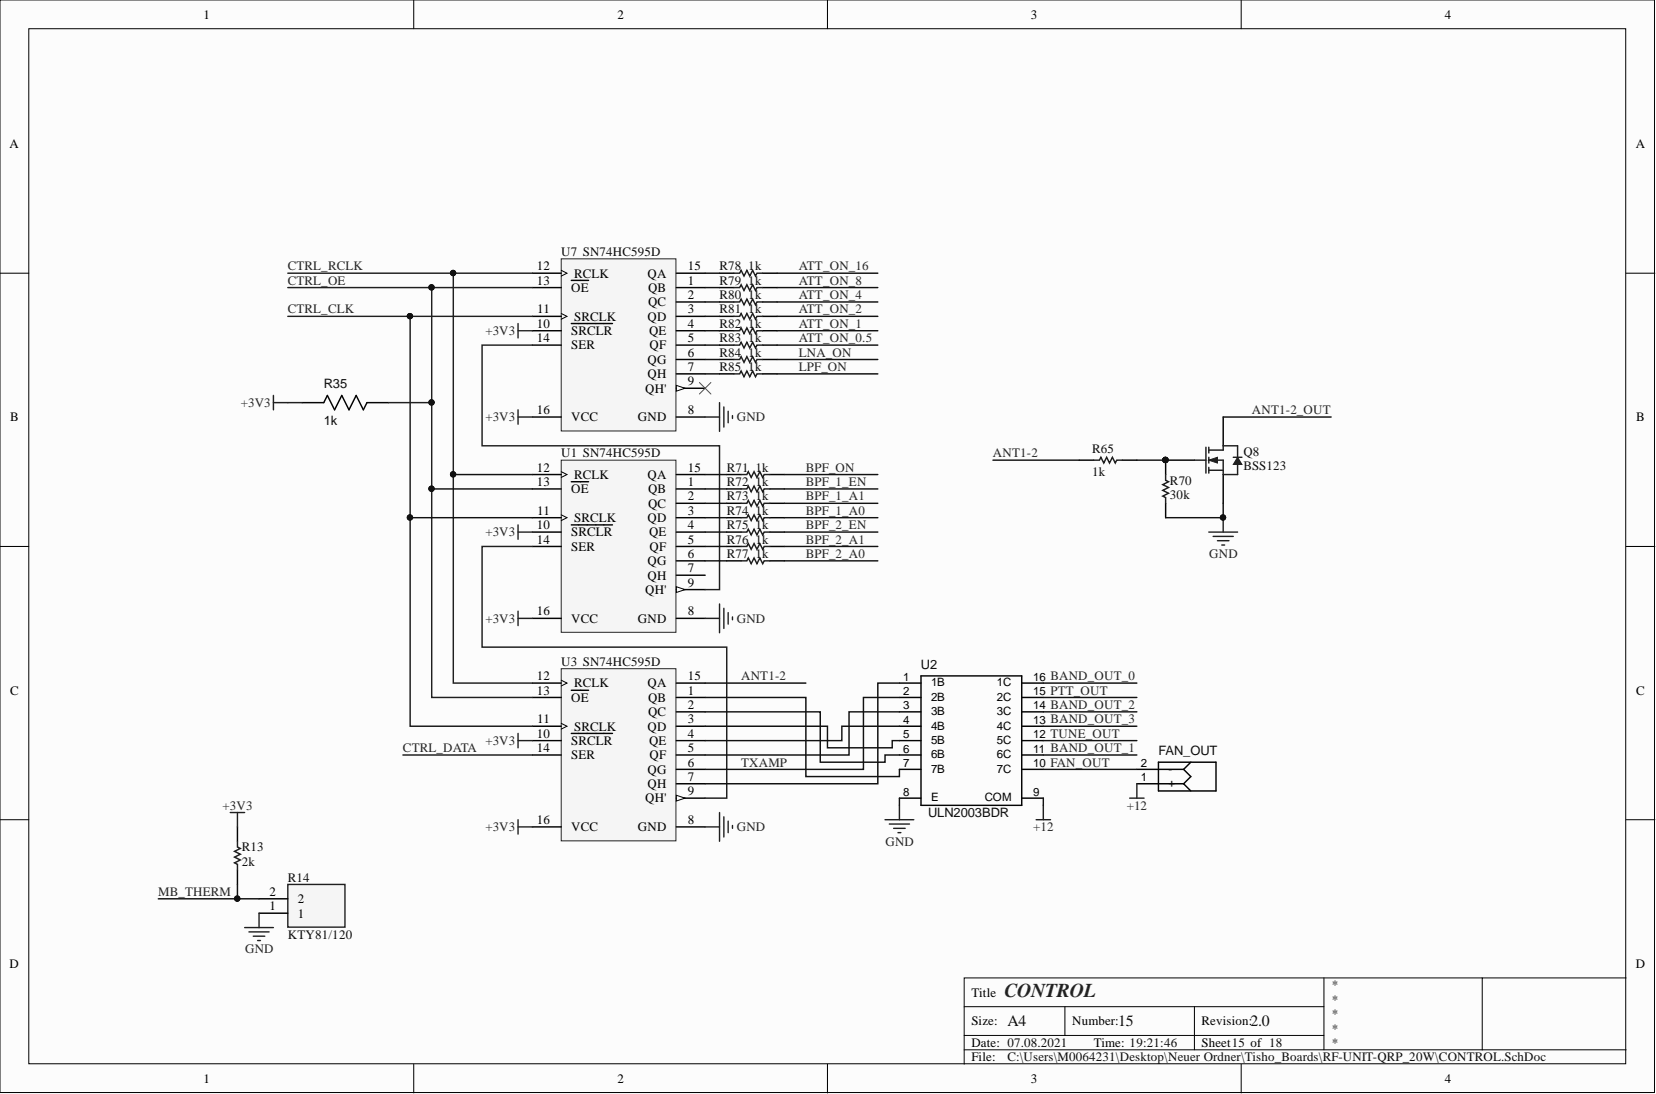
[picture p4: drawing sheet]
<svg xmlns="http://www.w3.org/2000/svg" width="292mm" height="193mm" viewBox="0 0 292 193" stroke-linecap="round" stroke-linejoin="round" font-family="sans-serif">
<defs><g id="words">
<text font-size="3.5" fill="#262626" x="177.2" y="175.8">CONTROL</text>
<g font-size="2.8" fill="#0e0e0e">
<text x="177.7" y="181">A4</text>
<text x="197.2" y="181">15</text>
<text x="220.6" y="181">2.0</text>
</g>
<g font-size="2.3">
<text x="35.9" y="3.3">1</text>
<text x="108.9" y="3.3">2</text>
<text x="181.8" y="3.3">3</text>
<text x="254.8" y="3.3">4</text>
<text x="1.7" y="26.1">A</text>
<text x="288.5" y="26.1">A</text>
<text x="94.7" y="47.7">12</text>
<text x="121.3" y="47.7">15</text>
<text x="94.7" y="50.2">13</text>
<text x="100.8" y="51.5">OE</text>
<text x="101.3" y="49">RCLK</text>
<text x="114.2" y="49">QA</text>
<text x="114.3" y="51.5">QB</text>
<text x="121.3" y="50.2">1</text>
<text x="121.3" y="52.8">2</text>
<text x="94.7" y="57.8">10</text>
<text x="94.8" y="55.3">11</text>
<text x="100.8" y="59.1">SRCLR</text>
<text x="101.3" y="56.6">SRCLK</text>
<text x="114.2" y="56.6">QD</text>
<text x="114.3" y="54">QC</text>
<text x="114.5" y="59.1">QE</text>
<text x="121.3" y="55.3">3</text>
<text x="121.3" y="57.8">4</text>
<text x="94.7" y="60.4">14</text>
<text x="100.8" y="61.6">SER</text>
<text x="114.2" y="64.2">QG</text>
<text x="114.6" y="61.6">QF</text>
<text x="121.3" y="60.4">5</text>
<text x="121.3" y="62.9">6</text>
<text x="121.3" y="65.4">7</text>
<text x="113.8" y="69.2">QH'</text>
<text x="114.2" y="66.7">QH</text>
<text x="121.3" y="68">9</text>
<text x="1.8" y="74.3">B</text>
<text x="94.7" y="73.1">16</text>
<text x="100.8" y="74.3">VCC</text>
<text x="112.5" y="74.3">GND</text>
<text x="121.3" y="73.1">8</text>
<text x="288.6" y="74.3">B</text>
<text x="94.7" y="83.2">12</text>
<text x="121.3" y="83.2">15</text>
<text x="94.7" y="85.7">13</text>
<text x="100.8" y="87">OE</text>
<text x="101.3" y="84.5">RCLK</text>
<text x="114.2" y="84.5">QA</text>
<text x="114.3" y="87">QB</text>
<text x="114.3" y="89.5">QC</text>
<text x="121.3" y="85.7">1</text>
<text x="121.3" y="88.3">2</text>
<text x="94.7" y="93.3">10</text>
<text x="94.7" y="95.9">14</text>
<text x="94.8" y="90.8">11</text>
<text x="100.8" y="94.6">SRCLR</text>
<text x="101.3" y="92.1">SRCLK</text>
<text x="114.2" y="92.1">QD</text>
<text x="114.5" y="94.6">QE</text>
<text x="121.3" y="90.8">3</text>
<text x="121.3" y="93.3">4</text>
<text x="121.3" y="95.9">5</text>
<text x="100.8" y="97.2">SER</text>
<text x="114.2" y="99.7">QG</text>
<text x="114.6" y="97.2">QF</text>
<text x="121.3" y="98.4">6</text>
<text x="121.3" y="101">7</text>
<text x="113.8" y="104.8">QH'</text>
<text x="114.2" y="102.2">QH</text>
<text x="121.3" y="103.5">9</text>
<text x="94.7" y="108.6">16</text>
<text x="100.8" y="109.8">VCC</text>
<text x="112.5" y="109.8">GND</text>
<text x="121.3" y="108.6">8</text>
<text x="94.7" y="120">12</text>
<text x="121.3" y="120">15</text>
<text x="1.8" y="122.5">C</text>
<text x="94.7" y="122.5">13</text>
<text x="100.8" y="123.8">OE</text>
<text x="101.3" y="121.3">RCLK</text>
<text x="114.2" y="121.3">QA</text>
<text x="114.3" y="123.8">QB</text>
<text x="121.3" y="122.5">1</text>
<text x="121.3" y="125.1">2</text>
<text x="288.6" y="122.5">C</text>
<text x="94.7" y="130.1">10</text>
<text x="94.8" y="127.6">11</text>
<text x="100.8" y="131.4">SRCLR</text>
<text x="101.3" y="128.9">SRCLK</text>
<text x="114.2" y="128.9">QD</text>
<text x="114.3" y="126.3">QC</text>
<text x="114.5" y="131.4">QE</text>
<text x="121.3" y="127.6">3</text>
<text x="121.3" y="130.1">4</text>
<text x="94.7" y="132.7">14</text>
<text x="100.8" y="133.9">SER</text>
<text x="114.2" y="136.5">QG</text>
<text x="114.6" y="133.9">QF</text>
<text x="121.3" y="132.7">5</text>
<text x="121.3" y="135.2">6</text>
<text x="121.3" y="137.7">7</text>
<text x="113.8" y="141.5">QH'</text>
<text x="114.2" y="139">QH</text>
<text x="121.3" y="140.3">9</text>
<text x="94.7" y="145.3">16</text>
<text x="100.8" y="146.6">VCC</text>
<text x="112.5" y="146.6">GND</text>
<text x="121.3" y="145.3">8</text>
<text x="47.6" y="160.6">1</text>
<text x="47.6" y="158">2</text>
<text x="52.5" y="161.8">1</text>
<text x="52.5" y="159.3">2</text>
<text x="1.7" y="170.7">D</text>
<text x="288.5" y="170.7">D</text>
<text x="171.3" y="175.8">Title</text>
<text x="171.3" y="180.9">Size:</text>
<text x="171.3" y="184.7">Date: 07.08.2021</text>
<text x="189.1" y="180.9">Number:</text>
<text x="192.9" y="184.7">Time: 19:21:46</text>
<text x="212" y="180.9">Revision:</text>
<text x="212" y="184.7">Sheet15 of 18</text>
<text x="35.9" y="191">1</text>
<text x="108.9" y="191">2</text>
<text x="171.3" y="187.2">File:</text>
<text x="181.8" y="191">3</text>
<text x="254.8" y="191">4</text>
</g>
<g font-size="2.3" fill="#262626">
<text x="50.8" y="47.7">CTRL_RCLK</text>
<text x="140.9" y="47.7">ATT_ON_16</text>
<text x="50.8" y="50.2">CTRL_OE</text>
<text x="140.9" y="50.2">ATT_ON_8</text>
<text x="140.9" y="52.8">ATT_ON_4</text>
<text x="50.8" y="55.3">CTRL_CLK</text>
<text x="85.6" y="59.1">+3V3</text>
<text x="140.9" y="55.3">ATT_ON_2</text>
<text x="140.9" y="57.8">ATT_ON_1</text>
<text x="140.9" y="60.4">ATT_ON_0.5</text>
<text x="140.9" y="62.9">LNA_ON</text>
<text x="140.9" y="65.4">LPF_ON</text>
<text x="42.5" y="71.8">+3V3</text>
<text x="85.6" y="74.3">+3V3</text>
<text x="130" y="74.3">GND</text>
<text x="220.8" y="73.1">ANT1-2_OUT</text>
<text x="142.1" y="83.2">BPF_ON</text>
<text x="175.1" y="80.7">ANT1-2</text>
<text x="142.1" y="85.7">BPF_1_EN</text>
<text x="142.1" y="88.3">BPF_1_A1</text>
<text x="85.6" y="94.6">+3V3</text>
<text x="142.1" y="90.8">BPF_1_A0</text>
<text x="142.1" y="93.3">BPF_2_EN</text>
<text x="142.1" y="95.9">BPF_2_A1</text>
<text x="142.1" y="98.4">BPF_2_A0</text>
<text x="213.3" y="98.4">GND</text>
<text x="85.6" y="109.8">+3V3</text>
<text x="130" y="109.8">GND</text>
<text x="130.7" y="120">ANT1-2</text>
<text x="85.6" y="131.4">+3V3</text>
<text x="71.1" y="132.7">CTRL_DATA</text>
<text x="130.7" y="135.2">TXAMP</text>
<text x="39.3" y="142.8">+3V3</text>
<text x="198.8" y="142.8">+12</text>
<text x="85.6" y="146.6">+3V3</text>
<text x="130" y="146.6">GND</text>
<text x="156.2" y="149.2">GND</text>
<text x="182.3" y="146.6">+12</text>
<text x="27.9" y="158">MB_THERM</text>
<text x="43.2" y="168.2">GND</text>
</g>
<g font-size="2.3" fill="#0e0e0e">
<text x="99" y="45.1">U7 SN74HC595D</text>
<text x="126.9" y="47.7">R78</text>
<text x="132" y="47.7">1k</text>
<text x="126.9" y="50.2">R79</text>
<text x="126.9" y="52.8">R80</text>
<text x="132" y="50.2">1k</text>
<text x="132" y="52.8">1k</text>
<text x="126.9" y="55.3">R81</text>
<text x="126.9" y="57.8">R82</text>
<text x="132" y="55.3">1k</text>
<text x="132" y="57.8">1k</text>
<text x="126.9" y="60.4">R83</text>
<text x="126.9" y="62.9">R84</text>
<text x="126.9" y="65.4">R85</text>
<text x="132" y="60.4">1k</text>
<text x="132" y="62.9">1k</text>
<text x="132" y="65.4">1k</text>
<text x="57.1" y="68.4">R35</text>
<text x="57.1" y="75">1k</text>
<text x="99" y="80.7">U1 SN74HC595D</text>
<text x="128.2" y="83.2">R71</text>
<text x="133.3" y="83.2">1k</text>
<text x="192.7" y="79.9">R65</text>
<text x="192.7" y="84">1k</text>
<text x="219.3" y="80.4">Q8</text>
<text x="219.3" y="82.9">BSS123</text>
<text x="128.2" y="85.7">R72</text>
<text x="128.2" y="88.3">R73</text>
<text x="133.3" y="85.7">1k</text>
<text x="133.3" y="88.3">1k</text>
<text x="206.4" y="85.5">R70</text>
<text x="206.4" y="88">30k</text>
<text x="128.2" y="90.8">R74</text>
<text x="128.2" y="93.3">R75</text>
<text x="128.2" y="95.9">R76</text>
<text x="133.3" y="90.8">1k</text>
<text x="133.3" y="93.3">1k</text>
<text x="133.3" y="95.9">1k</text>
<text x="128.2" y="98.4">R77</text>
<text x="133.3" y="98.4">1k</text>
<text x="99" y="117.4">U3 SN74HC595D</text>
<text x="162.5" y="118">U2</text>
<text x="204.3" y="133.3">FAN_OUT</text>
<text x="163.7" y="144.1">ULN2003BDR</text>
<text x="42.6" y="150.2">R13</text>
<text x="42.6" y="152.7">2k</text>
<text x="50.8" y="155.5">R14</text>
<text x="50.8" y="165.6">KTY81/120</text>
<text x="234.8" y="174.5">*</text>
<text x="234.8" y="177.1">*</text>
<text x="234.8" y="179.6">*</text>
<text x="234.8" y="182.1">*</text>
<text x="234.8" y="184.7">*</text>
<text x="177.7" y="187.2">C:\Users\M0064231\Desktop\Neuer Ordner\Tisho_Boards\RF-UNIT-QRP_20W\CONTROL.SchDoc</text>
</g>
<g font-size="2">
<text x="159.3" y="125.1">3</text>
<text x="159.3" y="122.6">2</text>
<text x="159.3" y="120.1">1</text>
<text x="164.2" y="123.6">2B</text>
<text x="164.2" y="121.1">1B</text>
<text x="175.8" y="121.1">1C</text>
<text x="175.8" y="123.6">2C</text>
<text x="182.3" y="120.1">16 BAND_OUT_0</text>
<text x="182.3" y="122.6">15 PTT_OUT</text>
<text x="182.3" y="125.1">14 BAND_OUT_2</text>
<text x="159.3" y="130.2">5</text>
<text x="159.3" y="127.7">4</text>
<text x="164.2" y="131.2">5B</text>
<text x="164.2" y="128.7">4B</text>
<text x="164.2" y="126.2">3B</text>
<text x="175.8" y="126.2">3C</text>
<text x="175.8" y="128.7">4C</text>
<text x="175.8" y="131.2">5C</text>
<text x="182.3" y="127.7">13 BAND_OUT_3</text>
<text x="182.3" y="130.2">12 TUNE_OUT</text>
<text x="159.3" y="135.3">7</text>
<text x="159.3" y="132.8">6</text>
<text x="164.2" y="136.3">7B</text>
<text x="164.2" y="133.8">6B</text>
<text x="175.8" y="133.8">6C</text>
<text x="175.8" y="136.3">7C</text>
<text x="182.3" y="132.8">11 BAND_OUT_1</text>
<text x="182.3" y="135.3">10 FAN_OUT</text>
<text x="201.2" y="135.3">2</text>
<text x="201.2" y="137.8">1</text>
<text x="206.1" y="136.3">-</text>
<text x="159.3" y="140.4">8</text>
<text x="164.2" y="141.4">E</text>
<text x="173.7" y="141.4">COM</text>
<text x="182.3" y="140.4">9</text>
<text x="206.1" y="138.8">+</text>
</g>
</g></defs>
<g fill="#fcfcfc" stroke="#000" stroke-width=".18">
<path d="M0 0h291.8v192.7h-291.8z"/>
<path d="M5.1 5.1h281.7v182.5h-281.7z"/>
</g>
<g fill="none" stroke="#000" stroke-width=".18">
<path d="M73 0v5.1M146 0v5.1M218.9 0v5.1M0 48.2h5.1M286.8 48.2h5.1M0 96.4h5.1M286.8 96.4h5.1M0 144.6h5.1M286.8 144.6h5.1M170.1 177.6h63.4M187.8 177.6v5M210.7 177.6v7.6"/>
<path d="M233.5 172.5v12.7M261.4 172.5h-91.3v15.2M286.8 172.5h-25.4v12.7M73 187.7v5.1M146 187.7v5.1M170.1 185.2h116.7M170.1 182.6h63.4M218.9 187.7v5.1"/>
</g>
<path d="M53.3 71h3.8l.6-1.2 1.3 2.5 1.3-2.5 1.3 2.5 1.2-2.5 1.3 2.5 .6-1.3h3.8M200.5 135.7h8.3M200.5 138.2h8.3M204.3 134.4h10.2v5.1h-10.2zM208.8 138.2l1.2 1.3M208.8 135.7l1.2 1.3-1.2 1.2M210 134.4l-1.2 1.3" fill="none" stroke="#000" stroke-width=".25"/>
<path d="M99 45.7h20.2v30.3h-20.2z" fill="#f5f5f5" stroke="#262626" stroke-width=".18"/>
<g fill="none" stroke="#000" stroke-width=".25">
<path d="M93.9 50.7h5.1M93.9 58.3h5.1M93.9 55.8h5.1M93.9 48.2h5.1M100.8 57.1h7.2M100.8 49.5h3M119.3 50.7h5.1M119.3 58.3h5.1M119.3 55.8h5.1M119.3 48.2h5.1M119.3 53.3h5.1M93.9 60.9h5.1"/>
<path d="M93.9 73.6h5.1M119.3 60.9h5.1M119.3 73.6h5.1M119.3 63.4h5.1M119.3 65.9h5.1M119.3 68.5h5.1"/>
</g>
<path d="M99 55.3l1 .5-1 .5M99 47.7l1 .5-1 .5" fill="none" stroke="#000" stroke-width=".18"/>
<path d="M119.3 68l1.5 .5-1.5 .5z" fill="#fcfcfc"/>
<path d="M119.3 68l1.5 .5-1.5 .5z" fill="none" stroke="#000" stroke-width=".18"/>
<path d="M99 81.2h20.2v30.3h-20.2z" fill="#f5f5f5" stroke="#262626" stroke-width=".18"/>
<g fill="none" stroke="#000" stroke-width=".25">
<path d="M93.9 86.2h5.1M93.9 93.9h5.1M93.9 91.3h5.1M93.9 83.7h5.1M93.9 96.4h5.1M100.8 92.6h7.2M100.8 85h3M119.3 86.2h5.1M119.3 93.9h5.1M119.3 91.3h5.1M119.3 83.7h5.1M119.3 96.4h5.1"/>
<path d="M119.3 88.8h5.1M119.3 98.9h5.1M93.9 109.1h5.1M119.3 109.1h5.1M119.3 101.5h5.1M119.3 104h5.1"/>
</g>
<path d="M99 90.8l1 .5-1 .5M99 83.2l1 .5-1 .5" fill="none" stroke="#000" stroke-width=".18"/>
<path d="M119.3 103.5l1.5 .5-1.5 .5z" fill="#fcfcfc"/>
<path d="M119.3 103.5l1.5 .5-1.5 .5z" fill="none" stroke="#000" stroke-width=".18"/>
<path d="M99 118h20.2v30.3h-20.2z" fill="#f5f5f5" stroke="#262626" stroke-width=".18"/>
<g fill="none" stroke="#000" stroke-width=".25">
<path d="M93.9 123h5.1M93.9 130.6h5.1M93.9 128.1h5.1M93.9 120.5h5.1M93.9 133.2h5.1M100.8 129.4h7.2M100.8 121.8h3M119.3 123h5.1M119.3 130.6h5.1M119.3 128.1h5.1M119.3 120.5h5.1M119.3 133.2h5.1"/>
<path d="M119.3 125.6h5.1M119.3 135.7h5.1M119.3 138.2h5.1M93.9 145.9h5.1M119.3 145.9h5.1M119.3 140.8h5.1"/>
</g>
<path d="M99 120l1 .5-1 .5M99 127.6l1 .5-1 .5" fill="none" stroke="#000" stroke-width=".18"/>
<path d="M119.3 140.3l1.5 .5-1.5 .5z" fill="#fcfcfc"/>
<path d="M119.3 140.3l1.5 .5-1.5 .5z" fill="none" stroke="#000" stroke-width=".18"/>
<g fill="none" stroke="#262626" stroke-width=".25">
<path d="M91.4 57.1v2.5M91.4 58.3h2.5M48.2 69.8v2.5M48.2 71h2.6M91.4 73.6h2.5M91.4 72.3v2.5M124.4 73.6h2.5M126.9 71v5.1M127.7 71.8v3.5M128.4 72.5v2.1M129.2 73.3v.5M91.4 92.6v2.5"/>
<path d="M91.4 93.9h2.5M91.4 109.1h2.5M91.4 107.8v2.5M124.4 109.1h2.5M126.9 106.5v5.1M127.7 107.3v3.5M128.4 108.1v2M129.2 108.8v.5M91.4 129.4v2.5M91.4 130.6h2.5M200.5 138.2v2.6M91.4 145.9h2.5"/>
<path d="M91.4 144.6v2.5M124.4 145.9h2.5M126.9 143.3v5.1M127.7 144.1v3.5M128.4 144.8v2.1M129.2 145.6v.5M156.1 144.6h5.1M156.9 145.3h3.5M157.6 146.1h2.1M158.4 146.9h.5M158.6 142.1v2.5M182.8 144.6h2.5"/>
<path d="M184 142.1v2.5M199.3 140.8h2.5"/>
</g>
<path d="M123.4 67.5l2 2M125.4 67.5l-2 2" fill="none" stroke="#4c4c4c" stroke-width=".18"/>
<g fill="none" stroke="#1c1c1c" stroke-width=".25">
<path d="M50.8 55.8h21.5M50.8 50.7h25.4M50.8 48.2h29.2M93.9 48.2h-13.9v72.3h13.9M93.9 50.7h-17.7v72.3h17.7M93.9 55.8h-21.6v72.3h21.6M50.8 71h2.5M68.5 71h7.7M93.9 60.9h-8.9v17.7h41.9v25.4h-2.5M212.7 78.9v4.6M213.2 79.4h2.6M213.2 78.9v1"/>
<path d="M93.9 96.4h-8.9v17.7h43.2v26.7h-3.8M210.7 81.2h2M213.2 81.2h2.6v2.5M213.2 82.9h2.6M213.2 80.7v1M213.2 82.4v1.1M71.1 133.2h22.8"/>
</g>
<g fill="#0e0e0e" stroke="#0e0e0e" stroke-width=".18">
<circle cx="79.9" cy="48.2" r=".47"/>
<circle cx="79.9" cy="83.7" r=".47"/>
<circle cx="76.1" cy="86.2" r=".47"/>
<circle cx="76.1" cy="71" r=".47"/>
<circle cx="76.1" cy="50.7" r=".47"/>
<circle cx="72.3" cy="91.3" r=".47"/>
<circle cx="72.3" cy="55.8" r=".47"/>
<circle cx="205.6" cy="81.1" r=".47"/>
</g>
<g fill="none" stroke="#0e0e0e" stroke-width=".25">
<path d="M72.3 91.3h21.6M76.2 86.2h17.7M80 83.7h13.9M124.4 128.1h21.6v3.8h11.4v-1.3h1.2M124.4 125.6h20.3v8.8h11.4v-1.2h2.5M124.4 123h17.7v14h16.5v-1.3M124.4 120.5h17.7M158.6 120.5h-3.8v17.7h-30.4M158.6 123h-6.3v12.7h-27.9M158.6 125.6h-8.8v7.6h-25.4M158.6 128.1h-10.1v2.5h-24.1M184 135.7h16.5"/>
<path d="M184 120.5h16.5M184 123h16.5M184 125.6h16.5M184 128.1h16.5M184 130.6h16.5M184 133.2h16.5M158.6 140.8v1.3M184 140.8v1.3"/>
</g>
<g fill="none" stroke="#000" stroke-width=".25">
<path d="M215.8 73.6v5M205.6 81.2h5.1M215.8 83.7v5.1M162.5 119.2h17.7v22.9h-17.7zM158.6 120.5h3.9M158.6 123h3.9M158.6 125.6h3.9M158.6 128.1h3.9M158.6 130.6h3.9M158.6 133.2h3.9M158.6 135.7h3.9M180.2 120.5h3.8"/>
<path d="M180.2 123h3.8M180.2 125.6h3.8M180.2 128.1h3.8M180.2 130.6h3.8M180.2 133.2h3.8M180.2 135.7h3.8M158.6 140.8h3.9M180.2 140.8h3.8"/>
</g>
<path d="M213.2 81.2l1.5-.5v1z" fill="#1c1c1c"/>
<path d="M213.2 81.2l1.5-.5v1z" fill="none" stroke="#1c1c1c" stroke-width=".18"/>
<path d="M215.8 79.4v-.8h2.5v2.1M218.3 81.9v1.8h-2.5" fill="none" stroke="#1c1c1c" stroke-width=".25"/>
<path d="M218.3 80.7l.8 1.2h-1.6z" fill="#1c1c1c"/>
<path d="M218.3 80.7l.8 1.2h-1.6z" fill="none" stroke="#1c1c1c" stroke-width=".18"/>
<g fill="none" stroke="#1c1c1c" stroke-width=".25">
<path d="M129.5 48.2h1l.2-.5 .5 1 .5-1 .5 1 .6-1 .5 1 .2-.5h1M129.5 50.7h1l.2-.5 .5 1 .5-1 .5 1 .6-1 .5 1 .2-.5h1M129.5 53.3h1l.2-.5 .5 1 .5-1 .5 1 .6-1 .5 1 .2-.5h1M129.5 55.8h1l.2-.5 .5 1 .5-1 .5 1 .6-1 .5 1 .2-.5h1M129.5 58.3h1l.2-.5 .5 1 .5-1 .5 1 .6-1 .5 1 .2-.5h1M129.5 60.9h1l.2-.5 .5 1 .5-1 .5 1 .6-1 .5 1 .2-.5h1M129.5 63.4h1l.2-.5 .5 1 .5-1 .5 1 .6-1 .5 1 .2-.5h1M129.5 65.9h1l.2-.5 .5 1.1 .5-1.1 .5 1.1 .6-1.1 .5 1.1 .2-.6h1M130.7 83.7h1l.3-.5 .5 1 .5-1 .5 1 .5-1 .5 1 .3-.5h1M130.7 86.2h1l.3-.5 .5 1 .5-1 .5 1 .5-1 .5 1 .3-.5h1M130.7 88.8h1l.3-.5 .5 1 .5-1 .5 1 .5-1 .5 1 .3-.5h1M130.7 91.3h1l.3-.5 .5 1 .5-1 .5 1 .5-1 .5 1 .3-.5h1"/>
<path d="M130.7 93.9h1l.3-.6 .5 1.1 .5-1.1 .5 1.1 .5-1.1 .5 1.1 .3-.5h1M130.7 96.4h1l.3-.5 .5 1 .5-1 .5 1 .5-1 .5 1 .3-.5h1M130.7 98.9h1l.3-.5 .5 1 .5-1 .5 1 .5-1 .5 1 .3-.5h1M192.9 81.2h1l.3-.5 .5 1 .5-1 .5 1 .5-1 .5 1 .3-.5h1M205.6 83.7v1l.5 .3-1 .5 1 .5-1 .5 1 .5-1 .5 .5 .3v1M217.5 80.7h1.6"/>
</g>
<g fill="#0e0e0e" stroke="#0e0e0e" stroke-width=".18">
<circle cx="205.6" cy="81.1" r=".47"/>
<circle cx="215.7" cy="91.3" r=".47"/>
</g>
<g fill="none" stroke="#000" stroke-width=".25">
<path d="M126.9 48.2h2.6M126.9 50.7h2.6M126.9 53.3h2.6M126.9 55.8h2.6M126.9 58.3h2.6M134.5 48.2h2.6M134.5 50.7h2.6M134.5 53.3h2.6M134.5 55.8h2.6M134.5 58.3h2.6M126.9 60.9h2.6M126.9 63.4h2.6"/>
<path d="M126.9 65.9h2.6M134.5 60.9h2.6M134.5 63.4h2.6M134.5 65.9h2.6M128.2 83.7h2.5M128.2 86.2h2.5M128.2 88.8h2.5M128.2 91.3h2.5M128.2 93.9h2.5M128.2 96.4h2.5M128.2 98.9h2.5M135.8 83.7h2.5"/>
<path d="M135.8 86.2h2.5M135.8 88.8h2.5M135.8 91.3h2.5M135.8 93.9h2.5M135.8 96.4h2.5M135.8 98.9h2.5M190.4 81.2h2.5M198 81.2h2.5M205.6 81.2v2.5M205.6 88.8v2.5"/>
</g>
<g fill="none" stroke="#0e0e0e" stroke-width=".25">
<path d="M124.4 48.2h2.5M124.4 50.7h2.5M124.4 53.3h2.5M124.4 55.8h2.5M124.4 58.3h2.5M137.1 48.2h17.7M137.1 50.7h17.7M137.1 53.3h17.7M137.1 55.8h17.7M137.1 58.3h17.7M124.4 60.9h2.5M124.4 63.4h2.5"/>
<path d="M124.4 65.9h2.5M137.1 60.9h17.7M137.1 63.4h17.7M137.1 65.9h17.7M124.4 83.7h3.8M124.4 86.2h3.8M124.4 88.8h3.8M124.4 91.3h3.8M124.4 93.9h3.8M124.4 96.4h3.8M124.4 98.9h3.8M138.3 83.7h16.5"/>
<path d="M138.3 86.2h16.5M138.3 88.8h16.5M138.3 91.3h16.5M138.3 93.9h16.5M138.3 96.4h16.5M138.3 98.9h16.5M175.1 81.2h15.3M200.5 81.2h5.1M215.8 88.8v2.5h-10.2"/>
</g>
<path d="M213.2 93.9h5.1M214 94.6h3.5M214.7 95.4h2.1M215.5 96.1h.5M215.8 91.3v2.6" fill="none" stroke="#262626" stroke-width=".25"/>
<path d="M50.8 156h10v7.5h-10z" fill="#f5f5f5" stroke="#262626" stroke-width=".25"/>
<path d="M41.9 145.9v2.5M41.9 153.5v2.5M45.7 158.5h5.1M45.7 161.1h5.1" fill="none" stroke="#000" stroke-width=".25"/>
<path d="M41.9 148.4v1l.5 .3-1 .5 1 .5-1 .5 1 .5-1 .5 .5 .3v1" fill="none" stroke="#1c1c1c" stroke-width=".25"/>
<path d="M40.6 143.3h2.6M41.9 143.3v2.6M43.2 163.6h5M43.9 164.4h3.6M44.7 165.1h2M45.4 165.9h.5M45.7 161.1v2.5" fill="none" stroke="#262626" stroke-width=".25"/>
<path d="M215.8 73.6h19M27.9 158.5h14M41.9 156v2.5h3.8" fill="none" stroke="#0e0e0e" stroke-width=".25"/>
<circle cx="41.8" cy="158.5" r=".47" fill="#0e0e0e" stroke="#0e0e0e" stroke-width=".18"/>
<use href="#words"/>
</svg>
